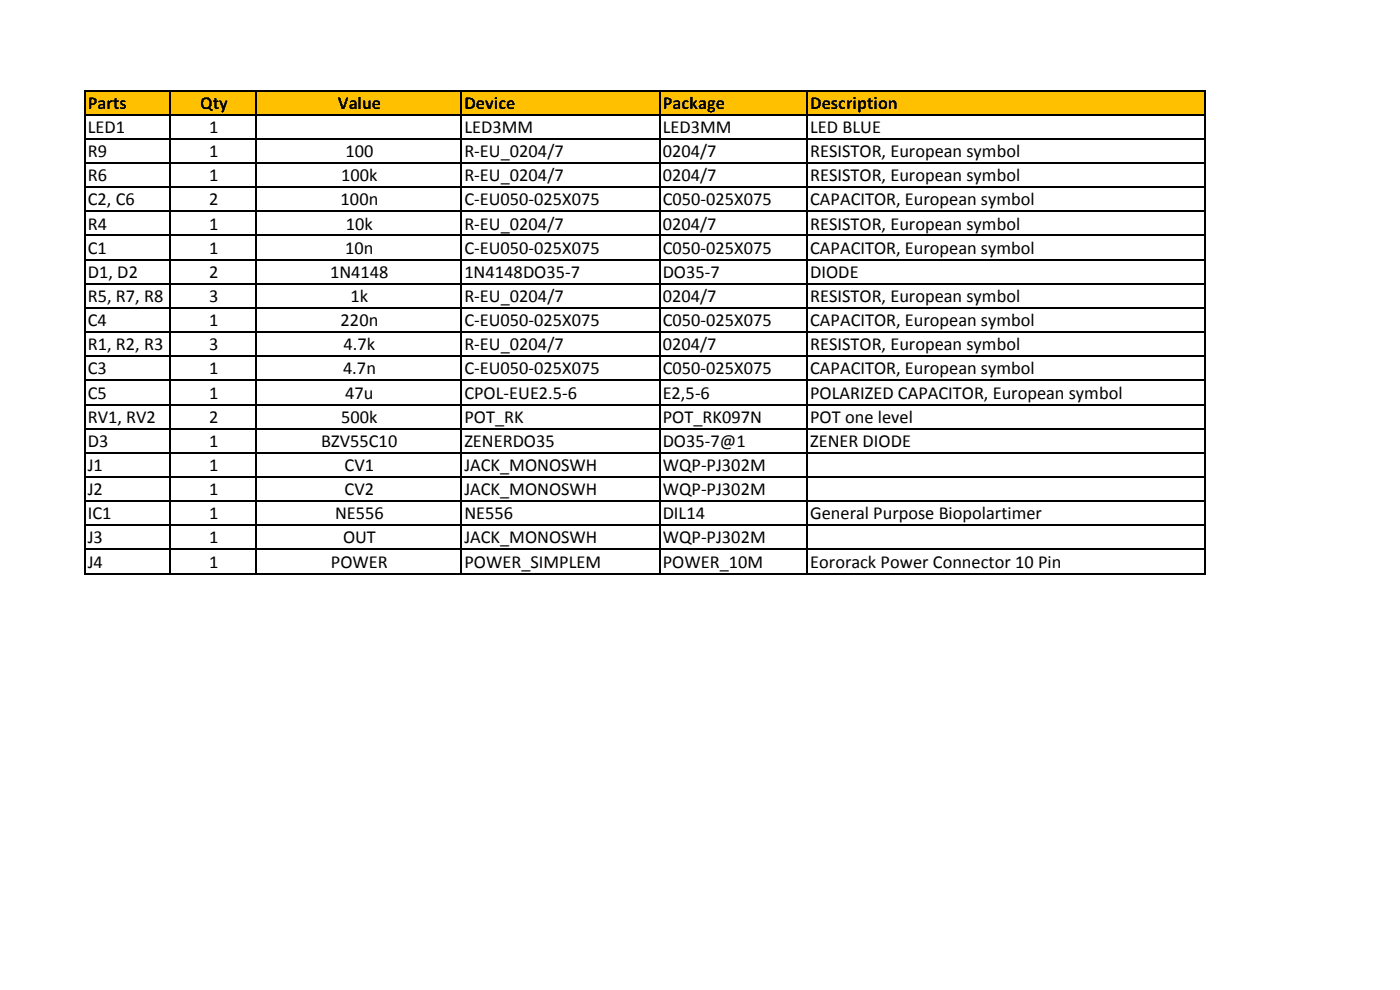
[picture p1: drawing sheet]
<svg xmlns="http://www.w3.org/2000/svg" width="297mm" height="210mm" viewBox="0 0 297 210" stroke-linecap="round" stroke-linejoin="round" font-family="sans-serif">
<defs><g id="words">
<g font-size="3.9">
<text x="18.6" y="23.1">Parts</text>
<text x="42.5" y="23.1">Qty</text>
<text x="71.7" y="23.1">Value</text>
<text x="98.5" y="23.1">Device</text>
<text x="140.6" y="23.1">Package</text>
<text x="171.9" y="23.1">Description</text>
<text x="18.6" y="28.2">LED1</text>
<text x="44.4" y="28.2">1</text>
<text x="98.5" y="28.2">LED3MM</text>
<text x="140.6" y="28.2">LED3MM</text>
<text x="171.9" y="28.2">LED BLUE</text>
<text x="18.6" y="33.3">R9</text>
<text x="44.4" y="33.3">1</text>
<text x="73.3" y="33.3">100</text>
<text x="98.5" y="33.3">R-EU_0204/7</text>
<text x="140.6" y="33.3">0204/7</text>
<text x="171.9" y="33.3">RESISTOR, European symbol</text>
<text x="18.6" y="38.4">R6</text>
<text x="44.4" y="38.4">1</text>
<text x="72.4" y="38.4">100k</text>
<text x="98.5" y="38.4">R-EU_0204/7</text>
<text x="140.6" y="38.4">0204/7</text>
<text x="171.9" y="38.4">RESISTOR, European symbol</text>
<text x="18.6" y="43.6">C2, C6</text>
<text x="44.4" y="43.6">2</text>
<text x="72.3" y="43.6">100n</text>
<text x="98.5" y="43.6">C-EU050-025X075</text>
<text x="140.6" y="43.6">C050-025X075</text>
<text x="171.9" y="43.6">CAPACITOR, European symbol</text>
<text x="18.6" y="48.7">R4</text>
<text x="18.6" y="53.8">C1</text>
<text x="44.4" y="48.7">1</text>
<text x="44.4" y="53.8">1</text>
<text x="73.2" y="53.8">10n</text>
<text x="73.4" y="48.7">10k</text>
<text x="98.5" y="48.7">R-EU_0204/7</text>
<text x="98.5" y="53.8">C-EU050-025X075</text>
<text x="140.6" y="48.7">0204/7</text>
<text x="140.6" y="53.8">C050-025X075</text>
<text x="171.9" y="48.7">RESISTOR, European symbol</text>
<text x="171.9" y="53.8">CAPACITOR, European symbol</text>
<text x="18.6" y="58.9">D1, D2</text>
<text x="44.4" y="58.9">2</text>
<text x="70" y="58.9">1N4148</text>
<text x="98.5" y="58.9">1N4148DO35-7</text>
<text x="140.6" y="58.9">DO35-7</text>
<text x="171.9" y="58.9">DIODE</text>
<text x="18.6" y="64.1">R5, R7, R8</text>
<text x="44.4" y="64.1">3</text>
<text x="74.4" y="64.1">1k</text>
<text x="98.5" y="64.1">R-EU_0204/7</text>
<text x="140.6" y="64.1">0204/7</text>
<text x="171.9" y="64.1">RESISTOR, European symbol</text>
<text x="18.6" y="69.2">C4</text>
<text x="44.4" y="69.2">1</text>
<text x="72.3" y="69.2">220n</text>
<text x="98.5" y="69.2">C-EU050-025X075</text>
<text x="140.6" y="69.2">C050-025X075</text>
<text x="171.9" y="69.2">CAPACITOR, European symbol</text>
<text x="18.6" y="74.3">R1, R2, R3</text>
<text x="44.4" y="74.3">3</text>
<text x="72.9" y="74.3">4.7k</text>
<text x="98.5" y="74.3">R-EU_0204/7</text>
<text x="140.6" y="74.3">0204/7</text>
<text x="171.9" y="74.3">RESISTOR, European symbol</text>
<text x="18.6" y="79.4">C3</text>
<text x="44.4" y="79.4">1</text>
<text x="72.8" y="79.4">4.7n</text>
<text x="98.5" y="79.4">C-EU050-025X075</text>
<text x="140.6" y="79.4">C050-025X075</text>
<text x="171.9" y="79.4">CAPACITOR, European symbol</text>
<text x="18.6" y="84.5">C5</text>
<text x="18.6" y="89.7">RV1, RV2</text>
<text x="44.4" y="84.5">1</text>
<text x="44.4" y="89.7">2</text>
<text x="72.4" y="89.7">500k</text>
<text x="73.2" y="84.5">47u</text>
<text x="98.5" y="84.5">CPOL-EUE2.5-6</text>
<text x="98.5" y="89.7">POT_RK</text>
<text x="140.6" y="84.5">E2,5-6</text>
<text x="140.6" y="89.7">POT_RK097N</text>
<text x="171.9" y="84.5">POLARIZED CAPACITOR, European symbol</text>
<text x="171.9" y="89.7">POT one level</text>
<text x="18.6" y="94.8">D3</text>
<text x="44.4" y="94.8">1</text>
<text x="68.2" y="94.8">BZV55C10</text>
<text x="98.5" y="94.8">ZENERDO35</text>
<text x="140.6" y="94.8">DO35-7@1</text>
<text x="171.9" y="94.8">ZENER DIODE</text>
<text x="18.6" y="99.9">J1</text>
<text x="44.4" y="99.9">1</text>
<text x="73.1" y="99.9">CV1</text>
<text x="98.5" y="99.9">JACK_MONOSWH</text>
<text x="140.6" y="99.9">WQP-PJ302M</text>
<text x="18.6" y="105">J2</text>
<text x="44.4" y="105">1</text>
<text x="73.1" y="105">CV2</text>
<text x="98.5" y="105">JACK_MONOSWH</text>
<text x="140.6" y="105">WQP-PJ302M</text>
<text x="18.6" y="110.2">IC1</text>
<text x="44.4" y="110.2">1</text>
<text x="71.1" y="110.2">NE556</text>
<text x="98.5" y="110.2">NE556</text>
<text x="140.6" y="110.2">DIL14</text>
<text x="171.9" y="110.2">General Purpose Biopolartimer</text>
<text x="18.6" y="115.3">J3</text>
<text x="44.4" y="115.3">1</text>
<text x="72.8" y="115.3">OUT</text>
<text x="98.5" y="115.3">JACK_MONOSWH</text>
<text x="140.6" y="115.3">WQP-PJ302M</text>
<text x="18.6" y="120.4">J4</text>
<text x="44.4" y="120.4">1</text>
<text x="70.2" y="120.4">POWER</text>
<text x="98.5" y="120.4">POWER_SIMPLEM</text>
<text x="140.6" y="120.4">POWER_10M</text>
<text x="171.9" y="120.4">Eororack Power Connector 10 Pin</text>
</g>
</g></defs>
<path d="M18.1 19.4h237.6v5h-237.6z" fill="#ffc000"/>
<g fill="none" stroke="#000" stroke-width=".34">
<path d="M17.9 19v102.8M18.1 19.2h237.7M36.2 19.4v102.4M54.4 19.4v102.4M97.8 19.4v102.4M139.9 19.4v102.4M171.2 19.4v102.4M255.6 19.4v102.4M18.1 24.3h237.7M18.1 29.5h237.7M18.1 34.6h237.7M18.1 39.7h237.7"/>
<path d="M18.1 44.8h237.7M18.1 50h237.7M18.1 55.1h237.7M18.1 60.2h237.7M18.1 65.3h237.7M18.1 70.4h237.7M18.1 75.6h237.7M18.1 80.7h237.7M18.1 85.8h237.7M18.1 90.9h237.7M18.1 96.1h237.7M18.1 101.2h237.7"/>
<path d="M18.1 106.3h237.7M18.1 111.4h237.7M18.1 116.5h237.7M18.1 121.7h237.7"/>
</g>
<use href="#words"/>
</svg>
